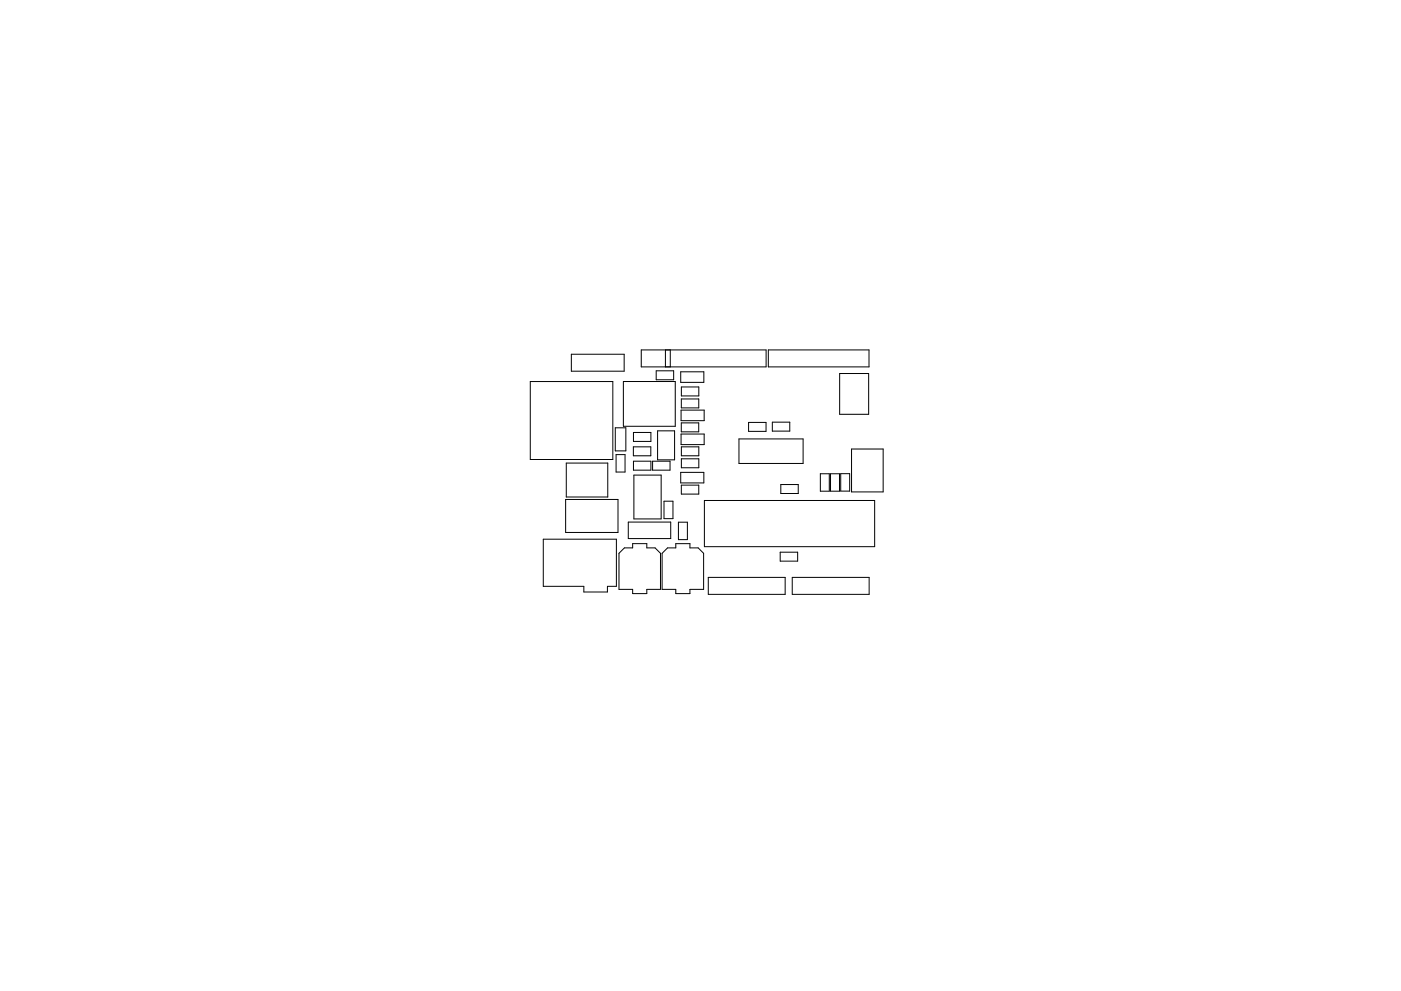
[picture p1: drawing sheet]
<svg xmlns="http://www.w3.org/2000/svg" width="297mm" height="210mm" viewBox="0 0 297 210" stroke-linecap="round" stroke-linejoin="round" font-family="sans-serif">
<g fill="none" stroke="#000" stroke-width=".21">
<path d="M121.1 75.2h11.2v3.6h-11.2zM136 74.2h26.4v3.6h-26.4zM139.1 78.7h3.7v1.9h-3.7zM141.1 74.2v3.6M142.1 74.2v3.6M144.3 78.9h4.9v2.2h-4.9zM162.9 74.2h21.3v3.6h-21.3zM178 79.3h6.2v8.6h-6.2zM112.4 80.9h17.5v16.6h-17.5zM120.1 98.2h8.8v7.2h-8.8zM130.5 90.8h2.2v4.9h-2.2zM130.6 96.5h1.9v3.7h-1.9z"/>
<path d="M132.2 80.9h11v9.5h-11zM134.3 94.8h3.7v1.9h-3.7zM134.3 91.8h3.7v1.9h-3.7zM134.3 97.9h3.7v1.9h-3.7zM138.4 97.9h3.7v1.9h-3.7zM139.4 91.4h3.6v6.2h-3.6zM144.4 87h4.9v2.3h-4.9zM144.4 92.1h4.9v2.2h-4.9zM144.4 89.7h3.7v1.9h-3.7zM144.5 84.6h3.7v1.9h-3.7zM144.5 94.8h3.7v1.9h-3.7zM144.5 82.1h3.7v1.9h-3.7z"/>
<path d="M144.5 97.3h3.7v1.9h-3.7zM156.7 93.1h13.6v5.2h-13.6zM158.7 89.6h3.7v1.9h-3.7zM163.7 89.6h3.7v1.9h-3.7zM180.5 95.3h6.7v9.1h-6.7zM115.2 114.4h15.5v10h-1.9v1.2h-5v-1.2h-8.6zM119.9 106h11.1v7h-11.1zM132.4 116.2h1.7v-.9h3v.9h1.8l1.1 1.2v7.6h-2.9v.9h-3v-.9h-2.9v-7.6zM133.2 110.8h9v3.5h-9zM134.4 100.8h5.8v9.3h-5.8zM140.8 106.3h1.9v3.7h-1.9zM141.5 116.2h1.8v-.9h3v.9h1.7l1.2 1.2v7.6h-2.9v.9h-3v-.9h-2.9v-7.6z"/>
<path d="M143.8 110.8h1.9v3.7h-1.9zM144.3 100.2h4.9v2.3h-4.9zM144.5 102.9h3.7v1.9h-3.7zM149.3 106.2h36.1v9.8h-36.1zM165.4 117.2h3.7v1.9h-3.7zM165.5 102.8h3.7v1.9h-3.7zM173.9 100.5h1.9v3.7h-1.9zM176.1 100.5h1.9v3.7h-1.9zM178.2 100.5h1.9v3.7h-1.9zM150.2 122.5h16.3v3.6h-16.3zM168 122.5h16.3v3.6h-16.3z"/>
</g>
</svg>
